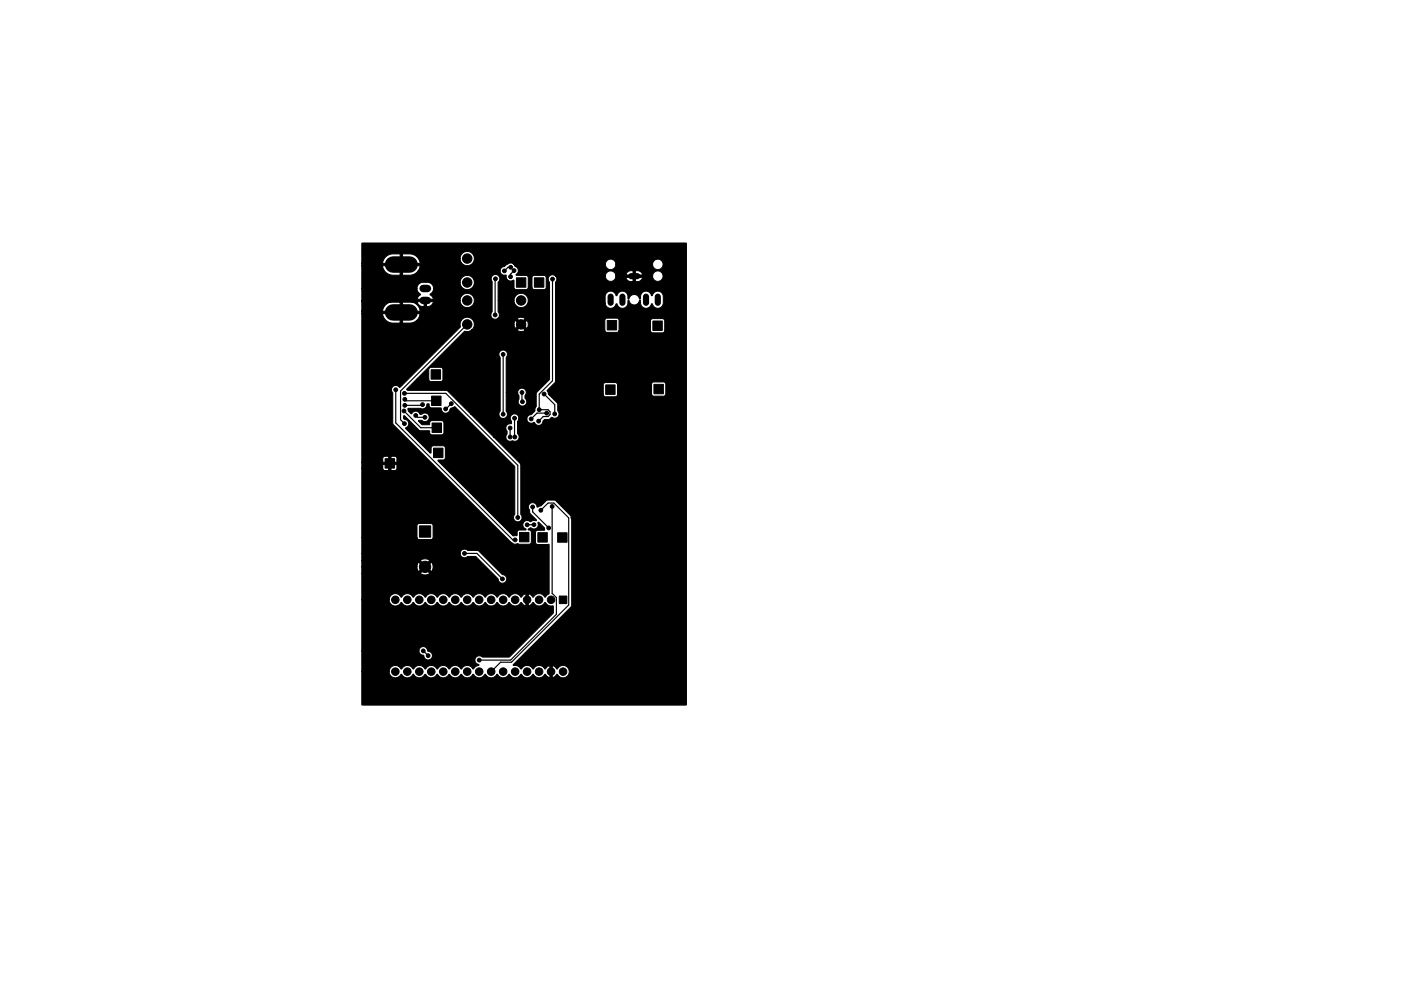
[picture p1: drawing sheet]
<svg xmlns="http://www.w3.org/2000/svg" width="297mm" height="210mm" viewBox="0 0 297 210" stroke-linecap="round" stroke-linejoin="round" font-family="sans-serif">
<g fill="#000" stroke="#000" stroke-width=".21">
<path d="M76.7 51.6h68.7l.1 .1v97.8l-68.7 .1-.1-7.1h5.8a1.36 1.36 0 0 0 1.1 1.3 1.36 1.36 0 0 0 1.5-.8 1.43 1.43 0 0 0 2.5 0 1.43 1.43 0 0 0 2.6 0 1.43 1.43 0 0 0 2.5 0 1.43 1.43 0 0 0 2.6 0 1.43 1.43 0 0 0 2.5 0 1.43 1.43 0 0 0 2.5 0 1.43 1.43 0 0 0 2.6 0 1.43 1.43 0 0 0 2.5 0 1.43 1.43 0 0 0 2.6 0 1.43 1.43 0 0 0 2.5 0 1.43 1.43 0 0 0 2.5 0 1.43 1.43 0 0 0 2.6 0l.6 .6 .9 .2 .6-.3 .4-.5a1.35 1.35 0 0 0 2.1 .6 1.35 1.35 0 0 0 0-2.2 1.35 1.35 0 0 0-2.1 .6l-.4-.5-.6-.3v2.6h-.5v-2.6l-1.1 .7a1.39 1.39 0 0 0-1.2-.7 1.39 1.39 0 0 0-1.3 .8 1.43 1.43 0 0 0-2.5 0 1.65 1.65 0 0 0-1.7-.8v-.2l12.2-12.1 .2-.5v-18.8l-3.6-3.5h-1.7l-1.2 1.2-.8 .3a.93 .93 0 0 0-1.3-.9 .93 .93 0 0 0-.3 1.6l.1 .7 1.4 1.4-.2 .1-.5-.1-.6 .3-.3-.1a.95 .95 0 0 0-1.3 .5 .95 .95 0 0 0 .7 1.2l-.2 .2h-1.5l-.3 .4v.7l-.8 .1-15.9-15.9 .1-.2h1l.4-.3v-2.3l-.1-.3-.3-.1h-2.3l-.3 .4v1.1h-.2l-5.2-5.3a.95 .95 0 0 0 .7-.8 .95 .95 0 0 0-.5-.9l-.6-.3v-.6l3.3 3.1 2.1 .1a.8 .8 0 0 0 .5 .9h2.2l.4-.5v-2.1l-.1-.3-.3-.2h-2.1a.63 .63 0 0 0-.5 .9h-1.6l-.8-.8 .1-.1h.6l.6 .2 .6-.1a.91 .91 0 0 0 .3-1.2 .91 .91 0 0 0-1.3-.4l-.6 .2a1 1 0 0 0-.9-.7 1 1 0 0 0-.9 .6l-.6-.6v-.6h2.5a.97 .97 0 0 0 1.5-.9h.4a.61 .61 0 0 0 .5 .8l2 .1a.96 .96 0 0 0 .9 1.1 .96 .96 0 0 0 1-.9l.3-.2 .8-.3 12.6 12.6v10.2a.93 .93 0 0 0 0 1.3 .93 .93 0 0 0 1.3 0 .93 .93 0 0 0 0-1.3v-10.6l-5.7-5.8h2.5l.1 .2a.98 .98 0 0 0 1.4 .6 .91 .91 0 0 0 1.2-.2 .91 .91 0 0 0-.1-1.3l-.1-2.5 .3-.6h1.7a.93 .93 0 0 0 .5 .8 .93 .93 0 0 0 1-.1l.2 .1a.93 .93 0 0 0 1 .5 .93 .93 0 0 0 .7-.9l.4-.3h.9l.6-.5 .2 .1a.93 .93 0 0 0 1.2-.3 .93 .93 0 0 0-.2-1.2v-1.6l-1.8-1.8h11.5l.1 .3 .4 .2h2.1l.4-.3v-.3h7.2l.2 .3 .3 .2h2.1l.4-.3 .1-2.4-.5-.4h-2.1l-.3 .2-.2 .3v2.1h-7.2v-2l-.1-.3-.3-.1h-2.1l-.5 .4v2.1h-11.6l-.3-.9 1.7-1.6 .1-.3v-10.8h10.4l.2 .3 .3 .1h2.2l.3-.3h6.7l.2 .3 .3 .1h2.1l.4-.2v-2.4l-.4-.4h-2.1l-.3 .1-.2 .4v2.1h-6.7v-2.3l-.4-.4h-2.1l-.3 .1-.2 .4v2.1h-10.4v-5.8h10.5a1.21 1.21 0 0 0 1.1 1.1 1.21 1.21 0 0 0 1.3-1l.1 .1a1.17 1.17 0 0 0 1.3 .9 1.17 1.17 0 0 0 1-1.1v-.5l.2-.1a1.2 1.2 0 0 0 1.2 1 1.2 1.2 0 0 0 1.1-1l.2 .1v.5a1.21 1.21 0 0 0 1.1 1.1 1.21 1.21 0 0 0 1.3-1l.1 .1a1.17 1.17 0 0 0 1.3 .9 1.17 1.17 0 0 0 1-1.1v-1.6a1.22 1.22 0 0 0-1.2-.9 1.22 1.22 0 0 0-1.2 .9h-.1a1.17 1.17 0 0 0-1.1-.9 1.17 1.17 0 0 0-1.2 .9v.7h-.2a1.17 1.17 0 0 0-1.2-.9 1.17 1.17 0 0 0-1.1 1l-.2-.1v-.7a1.22 1.22 0 0 0-1.2-.9 1.22 1.22 0 0 0-1.2 .9h-.1a1.17 1.17 0 0 0-1.1-.9 1.17 1.17 0 0 0-1.2 .9v1.6h-10.5v-4.4a.96 .96 0 0 0 0-1.4h10.6v.2a1.11 1.11 0 0 0 1 1 1.11 1.11 0 0 0 1.1-.8h2.2l.2 .4 .5 .4 1.8 .1a1.1 1.1 0 0 0 1-1l-1.5 .1v.8h-.5v-.9l-3.7 .1 .1-.4h7.8a1.11 1.11 0 0 0 1.5 1.1 1.11 1.11 0 0 0 .3-1.9 1.11 1.11 0 0 0-1.8 .6v.2h-7.8l-.1-.2h5.7a1.11 1.11 0 0 0-1-.9h-.5v.9h-.5v-.9h-.4l-.8 .3-.3 .6h-2.2a1.11 1.11 0 0 0-1.1-.8 1.11 1.11 0 0 0-1 1h-10.6l-.6-.2a.94 .94 0 0 0-.9 .6 .94 .94 0 0 0 .2 1v20.6l-2.7 2.8-.1 2.9-.3 1-.9 .8a.93 .93 0 0 0-.8 .9l-1.7-.1a.92 .92 0 0 0-1.2-.9 .92 .92 0 0 0-.3 1.5l-.1 .5h-.4a.93 .93 0 0 0-.5 1.6v.5l-.3 .7h-2.5l-4.9-4.8h6a.92 .92 0 0 0 1.3 .8 .92 .92 0 0 0 .2-1.5v-3.9h2.5l.2 .6v.8a.93 .93 0 0 0 .3 1.3 .93 .93 0 0 0 1.3-.3 .93 .93 0 0 0-.3-1.3v-.5a.91 .91 0 0 0-.3-1.5 .91 .91 0 0 0-1.2 .9h-2.5v-7.4a.93 .93 0 0 0 0-1.4 .93 .93 0 0 0-1.3 0 .93 .93 0 0 0 0 1.4v11.3l-.2 .7h-6l-5.1-5.1h-8.2l-.3-.1 2.1-2.2h2.6l.1 .3 .4 .2h2.1l.3-.2 .1-.3v-2.1l-.1-.3-.3-.2h-2.1l-.4 .2-.1 .3v2.1h-2.6l10.2-10.2h.8l.6-.2h9.7a1.46 1.46 0 0 0 1.8 0l-.9-.9-.9 .9h-9.7l.5-.6 .2-.7h8.4l.3 .9 .8-.9h.8l.8 .9a1.46 1.46 0 0 0 0-1.7l-.8 .8h-.8l-.8-.8-.3 .8h-8.4a1.54 1.54 0 0 0-1.9-1.5 1.54 1.54 0 0 0-1.1 2.1l-12.8 12.8a1.12 1.12 0 0 0-1.2-.4 .95 .95 0 0 0-.3 1.6v6.3l.1 .4 24.8 24.9 .9 .5 .6-.2 .4 .2 2.3-.1 .3-.4v-2.1l-.2-.3-.5-.3 .6-.3a.91 .91 0 0 0 1.1 .1 .91 .91 0 0 0 .3-1.1l.3-.2 1.1 1.2 .1 .4-1.6 .1-.3 .3v2.5l.3 .2h2.4l.1 .1v10.3l-.8 .8a1.43 1.43 0 0 0-2.6 0l-.4-.5-.6-.2v2.5l1.1-.7a1.39 1.39 0 0 0 1.2 .8 1.39 1.39 0 0 0 1.3-.8 1.63 1.63 0 0 0 1.7 .8v1.5l-9.3 9.3h-5.7l-.5-.2a.95 .95 0 0 0-1.1 .8 .95 .95 0 0 0 .9 1l-1.3 .9a1.39 1.39 0 0 0-1.3-.7 1.39 1.39 0 0 0-1.2 .8 1.43 1.43 0 0 0-2.6 0 1.43 1.43 0 0 0-2.5 0 1.43 1.43 0 0 0-2.5 0 1.43 1.43 0 0 0-2.6 0 1.43 1.43 0 0 0-2.5 0 1.36 1.36 0 0 0-1.5-.8 1.36 1.36 0 0 0-1.1 1.3h-5.8v-4.4h12.1a1.4 1.4 0 0 0 1.1 1 .94 .94 0 0 0 1 .9 .94 .94 0 0 0 .8-1.1 .94 .94 0 0 0-1-.8 .93 .93 0 0 0-.9-.9 .93 .93 0 0 0-1 .9h-12.1v-10.8h5.8v.2a1.37 1.37 0 0 0 1.2 1.1 1.37 1.37 0 0 0 1.4-.8 1.43 1.43 0 0 0 2.5 0 1.43 1.43 0 0 0 2.6 0 1.43 1.43 0 0 0 2.5 0 1.43 1.43 0 0 0 2.6 0 1.43 1.43 0 0 0 2.5 0 1.43 1.43 0 0 0 2.5 0 1.43 1.43 0 0 0 2.6 0 1.43 1.43 0 0 0 2.5 0 1.43 1.43 0 0 0 2.6 0 1.43 1.43 0 0 0 2.5 0l.4 .5 .6 .2v-2.5l-1.1 .7a1.39 1.39 0 0 0-1.2-.8 1.39 1.39 0 0 0-1.3 .8 1.43 1.43 0 0 0-2.5 0 1.43 1.43 0 0 0-2.5 0 1.43 1.43 0 0 0-2.6 0 1.43 1.43 0 0 0-2.5 0 1.43 1.43 0 0 0-2.6 0 1.43 1.43 0 0 0-2.5 0 1.43 1.43 0 0 0-2.5 0 1.43 1.43 0 0 0-2.6 0 1.43 1.43 0 0 0-2.5 0 1.36 1.36 0 0 0-1.5-.7 1.36 1.36 0 0 0-1.1 1.3h-5.8v-5.7l12.4 .1a1.66 1.66 0 0 0 2-.1l-1-1-1 1h-12.4v-1.4h11.7l.3 1.1 1.1-1h.7l1 1a1.65 1.65 0 0 0 0-2l-1 1h-.7l-1.1-1-.3 .9h-11.7v-1.3h12.4l1 1 1-1a1.64 1.64 0 0 0-2 0h-12.4v-1.5h20.9v.2a.96 .96 0 0 0 1.6 .5h1.7l4.7 4.7a.93 .93 0 0 0 .9 .9 .93 .93 0 0 0 .9-.9 .93 .93 0 0 0-.9-.9l-5-5-2.3-.1-.3-.2a.91 .91 0 0 0-1.3 .8h-20.9v-3.4h11.7l.2 .3 .3 .2h2.5l.4-.5v-2.5l-.4-.4h-2.5l-.3 .1-.2 .3v2.5h-11.7v-14.6h4.4l.2 .3 .3 .1h2.2l.4-.4-.1-.8h-1.2v1.2h-.5v-1.2h-1.3v.8h-4.4v-1.4l7.5 .1v-.9l-.5-.4h-.8v1.2h-.5v-1.2l-1.1 .1-.2 .3v.8h-4.4v-31.4h4.4a2.25 2.25 0 0 0 2.1 1.9h3.7a2.25 2.25 0 0 0 2.1-1.7h15.1l.1 .6 .5 .3 4.9-.1 .9 .9 .9-.9a1.45 1.45 0 0 0-1.8 0h-4.1l.2-.2a.97 .97 0 0 0-.1-1.3v-2.4h3.4a1.51 1.51 0 0 0 2.2 1.4 1.51 1.51 0 0 0 .2-2.6 1.51 1.51 0 0 0-2.4 1v.2h-3.4l.1-3.9a.92 .92 0 0 0 0-1.3 .92 .92 0 0 0-1.3 0 .92 .92 0 0 0-.1 1.3v6.3l-.2 .7h-15.1l.1-.3h-3.7l-.1 2h-.5v-2l-8.1 .1v-.6h12.4a2.24 2.24 0 0 0-2.2-2h-1.6v2h-.5v-2h-1.5a2.25 2.25 0 0 0-2.2 2h-4.4v-2h11.7l.1 .2a1.3 1.3 0 0 0 1.4 .8h.5a1.29 1.29 0 0 0 1.5-1h-1.5v1h-.5v-1h-13.2v-.3h20.8l.1 .3a1.51 1.51 0 0 0 2.3 1 1.51 1.51 0 0 0-.2-2.6 1.51 1.51 0 0 0-2.2 1.3h-20.8v-2.5h11.7a1.39 1.39 0 0 0 .8 1.2l-.8 1.1h3.5l-.3-.6-.4-.4 .1-.2a1.31 1.31 0 0 0 .6-1.3 1.31 1.31 0 0 0-1-1.1h6.6l.1 .3a1.51 1.51 0 0 0 2.3 1 1.51 1.51 0 0 0-.2-2.6 1.51 1.51 0 0 0-2.2 1.3h-7.8a1.31 1.31 0 0 0-1.3 1.3h-11.7v-4.8l4.4 .1a2.26 2.26 0 0 0 2.1 1.9h3.7a2.24 2.24 0 0 0 1.8-.9h17.3a1.03 1.03 0 0 0 1.3 .9 .95 .95 0 0 0 .4 1 .95 .95 0 0 0 1 .1h.3v1.5l.4 .4h2.2l.4-.4h.8l.1 .3 .4 .1h2l.5-.2v-2.3l-.3-.4h-2.4l-.3 .4v2.1h-.8v-2.1l-.1-.3-.4-.2h-2l-.1-.1a1 1 0 0 0 .5-1 1 1 0 0 0-.7-.8l-.3-.5h19.5a1.11 1.11 0 0 0 1.1 1.2 1.11 1.11 0 0 0 1.1-1.2h7.8v.2a1.11 1.11 0 0 0 1.7 .8 1.11 1.11 0 0 0-.1-1.9 1.11 1.11 0 0 0-1.6 .9l-7.8-.1a1.11 1.11 0 0 0-1.2-.9 1.11 1.11 0 0 0-1 1h-19.5l-.7-.2-.8 .3-.5 .5a.91 .91 0 0 0-.9 .9h-17.3l.4-1.1h-3.7l-.1 2h-.5v-2h-8.1v-.5h12.4l-.4-1h8.8a1.51 1.51 0 0 0 2.2 1.3 1.51 1.51 0 0 0 .2-2.6 1.51 1.51 0 0 0-2.3 1l-.1 .3h-8.8a2.23 2.23 0 0 0-1.8-1h-1.6v2h-.5v-2h-1.5a2.25 2.25 0 0 0-2.2 2h-4.4zM109.5 58.9h2v2h-2zM113.3 58.9h2v2h-2zM128.7 68h2v2h-2zM138.4 68.1h2v2h-2zM81.7 97.3h2v2h-2zM91.4 78.4h2v2h-2zM91.5 84h2v2h-2zM91.6 89.7h2v2h-2zM91.9 95.1h2v2h-2zM128.4 81.7h2v2h-2zM138.6 81.5h2v2h-2z"/>
<path d="M88.9 111.6h2.4v2.4h-2.4zM110.2 113h2v2h-2zM114 113h2v2h-2zM118.2 113h2v2h-2zM118.6 126.5h1.6v1.6h-1.6z"/>
<circle cx="99.1" cy="54.9" r="1"/>
<circle cx="99.1" cy="59.9" r="1"/>
<circle cx="105.1" cy="59.2" r=".4"/>
<circle cx="106.9" cy="57.5" r=".4"/>
<circle cx="108.2" cy="58.7" r=".4"/>
<circle cx="108.3" cy="56.7" r=".4"/>
<circle cx="109" cy="57.4" r=".4"/>
<circle cx="117.1" cy="59.2" r=".4"/>
<circle cx="99.1" cy="68.8" r="1"/>
<circle cx="99.1" cy="63.7" r="1"/>
<circle cx="105" cy="66.8" r=".4"/>
<circle cx="106.7" cy="75.2" r=".4"/>
<circle cx="110.5" cy="63.7" r="1"/>
<circle cx="110.5" cy="68.8" r="1"/>
<circle cx="83.9" cy="82.7" r=".4"/>
<circle cx="85.6" cy="87.2" r=".4"/>
<circle cx="85.8" cy="83.5" r=".4"/>
<circle cx="85.8" cy="89.9" r=".4"/>
<circle cx="85.8" cy="86" r=".4"/>
<circle cx="85.8" cy="84.7" r=".4"/>
<circle cx="88.1" cy="88.1" r=".4"/>
<circle cx="89.6" cy="85.8" r=".4"/>
<circle cx="90.1" cy="88.5" r=".4"/>
<circle cx="94.5" cy="86.8" r=".4"/>
<circle cx="95.7" cy="85.6" r=".4"/>
<circle cx="106.7" cy="87.9" r=".4"/>
<circle cx="108.2" cy="92.7" r=".4"/>
<circle cx="108.2" cy="90.8" r=".4"/>
<circle cx="109.1" cy="88.7" r=".4"/>
<circle cx="109.2" cy="92.7" r=".4"/>
<circle cx="110.7" cy="83.3" r=".4"/>
<circle cx="110.8" cy="85.2" r=".4"/>
<circle cx="112.6" cy="88.9" r=".4"/>
<circle cx="114.2" cy="89.4" r=".4"/>
<circle cx="114.3" cy="86.9" r=".4"/>
<circle cx="115.4" cy="83.6" r=".4"/>
<circle cx="115.9" cy="87.6" r=".4"/>
<circle cx="117.6" cy="87.8" r=".4"/>
<circle cx="98.5" cy="117.4" r=".4"/>
<circle cx="109.2" cy="114.5" r=".4"/>
<circle cx="109.8" cy="109.8" r=".4"/>
<circle cx="111.8" cy="111.3" r=".4"/>
<circle cx="112.9" cy="107.6" r=".4"/>
<circle cx="113.2" cy="111.3" r=".4"/>
<circle cx="114.7" cy="108.3" r=".4"/>
<circle cx="116.3" cy="112" r=".4"/>
<circle cx="117.1" cy="107.5" r=".4"/>
<circle cx="121.1" cy="108.7" r=".4"/>
<circle cx="121.9" cy="110.7" r=".4"/>
<circle cx="83.8" cy="127.3" r=".8"/>
<circle cx="86.4" cy="127.3" r=".8"/>
<circle cx="88.9" cy="127.3" r=".8"/>
<circle cx="89.7" cy="138.1" r=".4"/>
<circle cx="90.1" cy="120.3" r="1.2"/>
<circle cx="90.8" cy="139.1" r=".4"/>
<circle cx="91.4" cy="127.3" r=".8"/>
<circle cx="94" cy="127.3" r=".8"/>
<circle cx="96.5" cy="127.3" r=".8"/>
<circle cx="99.1" cy="127.3" r=".8"/>
<circle cx="101.6" cy="127.3" r=".8"/>
<circle cx="104.1" cy="127.3" r=".8"/>
<circle cx="106.5" cy="122.8" r=".4"/>
<circle cx="106.7" cy="127.3" r=".8"/>
<circle cx="109.2" cy="127.3" r=".8"/>
<circle cx="111.8" cy="127.3" r=".8"/>
<circle cx="114.3" cy="127.3" r=".8"/>
<circle cx="116.8" cy="127.3" r=".8"/>
<circle cx="83.8" cy="142.5" r=".8"/>
<circle cx="86.4" cy="142.5" r=".8"/>
<circle cx="88.9" cy="142.5" r=".8"/>
<circle cx="91.4" cy="142.5" r=".8"/>
<circle cx="94" cy="142.5" r=".8"/>
<circle cx="96.5" cy="142.5" r=".8"/>
<circle cx="99.1" cy="142.5" r=".8"/>
<circle cx="101.6" cy="142.5" r=".8"/>
<circle cx="101.6" cy="140" r=".4"/>
<circle cx="104.1" cy="142.5" r=".8"/>
<circle cx="106.7" cy="142.5" r=".8"/>
<circle cx="109.2" cy="142.5" r=".8"/>
<circle cx="111.8" cy="142.5" r=".8"/>
<circle cx="114.3" cy="142.5" r=".8"/>
<circle cx="116.8" cy="142.5" r=".8"/>
<circle cx="119.4" cy="142.5" r=".8"/>
</g>
<path d="M133.8 58.6h1.3M129.5 62.9v1.3M132 62.9v1.3M137 62.9v1.3M139.5 62.9v1.3" fill="none" stroke="#000" stroke-width="1.3"/>
<path d="M89.7 61.2h.9M89.7 63.7h.9" fill="none" stroke="#000" stroke-width="1.6"/>
<path d="M83.3 56.1h3.5M83.3 66.3h3.5" fill="none" stroke="#000" stroke-width="3.5"/>
<g fill="none" stroke="#000" stroke-width=".25">
<path d="M105.1 59.2l-.1 7.6M108.3 56.7h-.6l-.8 .8M109 57.4l-.8 .8v.5M117.1 59.2v21.6l-2.8 2.8v3.3h1.9l.4 .4v.6l-.4 .5h-1l-1 1M99.1 68.8l-14.2 14.2v6.1l.9 .8M106.7 75.2v12.7M83.9 82.7v7l24.8 24.8h.5M85.6 87.2l3.6 3.5h3.4M85.8 83.5h8.7l15.3 15.2v11.1M85.8 84.7l.3 .3h6.4M88.1 88.1l.4 .4h1.6M89.6 85.8l-.2 .2h-3.6"/>
<path d="M95.7 85.6l-1.2 1.2M108.2 90.8v1.9M109.1 88.7l.1 4M109.1 89.4h.1M110.7 83.3l.1 1.9M115.4 83.6l2.2 2.3v1.9M115.9 87.6h-2l-1.3 1.3M98.5 117.4h2.6l5.4 5.4M112.9 107.6v1l3.4 3.4M113.2 111.3h-1.4M114.7 108.3l1.5-1.6h1.2l3.2 3.2v18.5l-12.2 12.1h-2.3l-2 2M117.1 107.5v18.4l.9 .9v3.5l-9.7 9.7h-6.7"/>
<path d="M121.1 108.7v1.2l.8 .8M89.7 138.1l1.1 1"/>
</g>
</svg>
